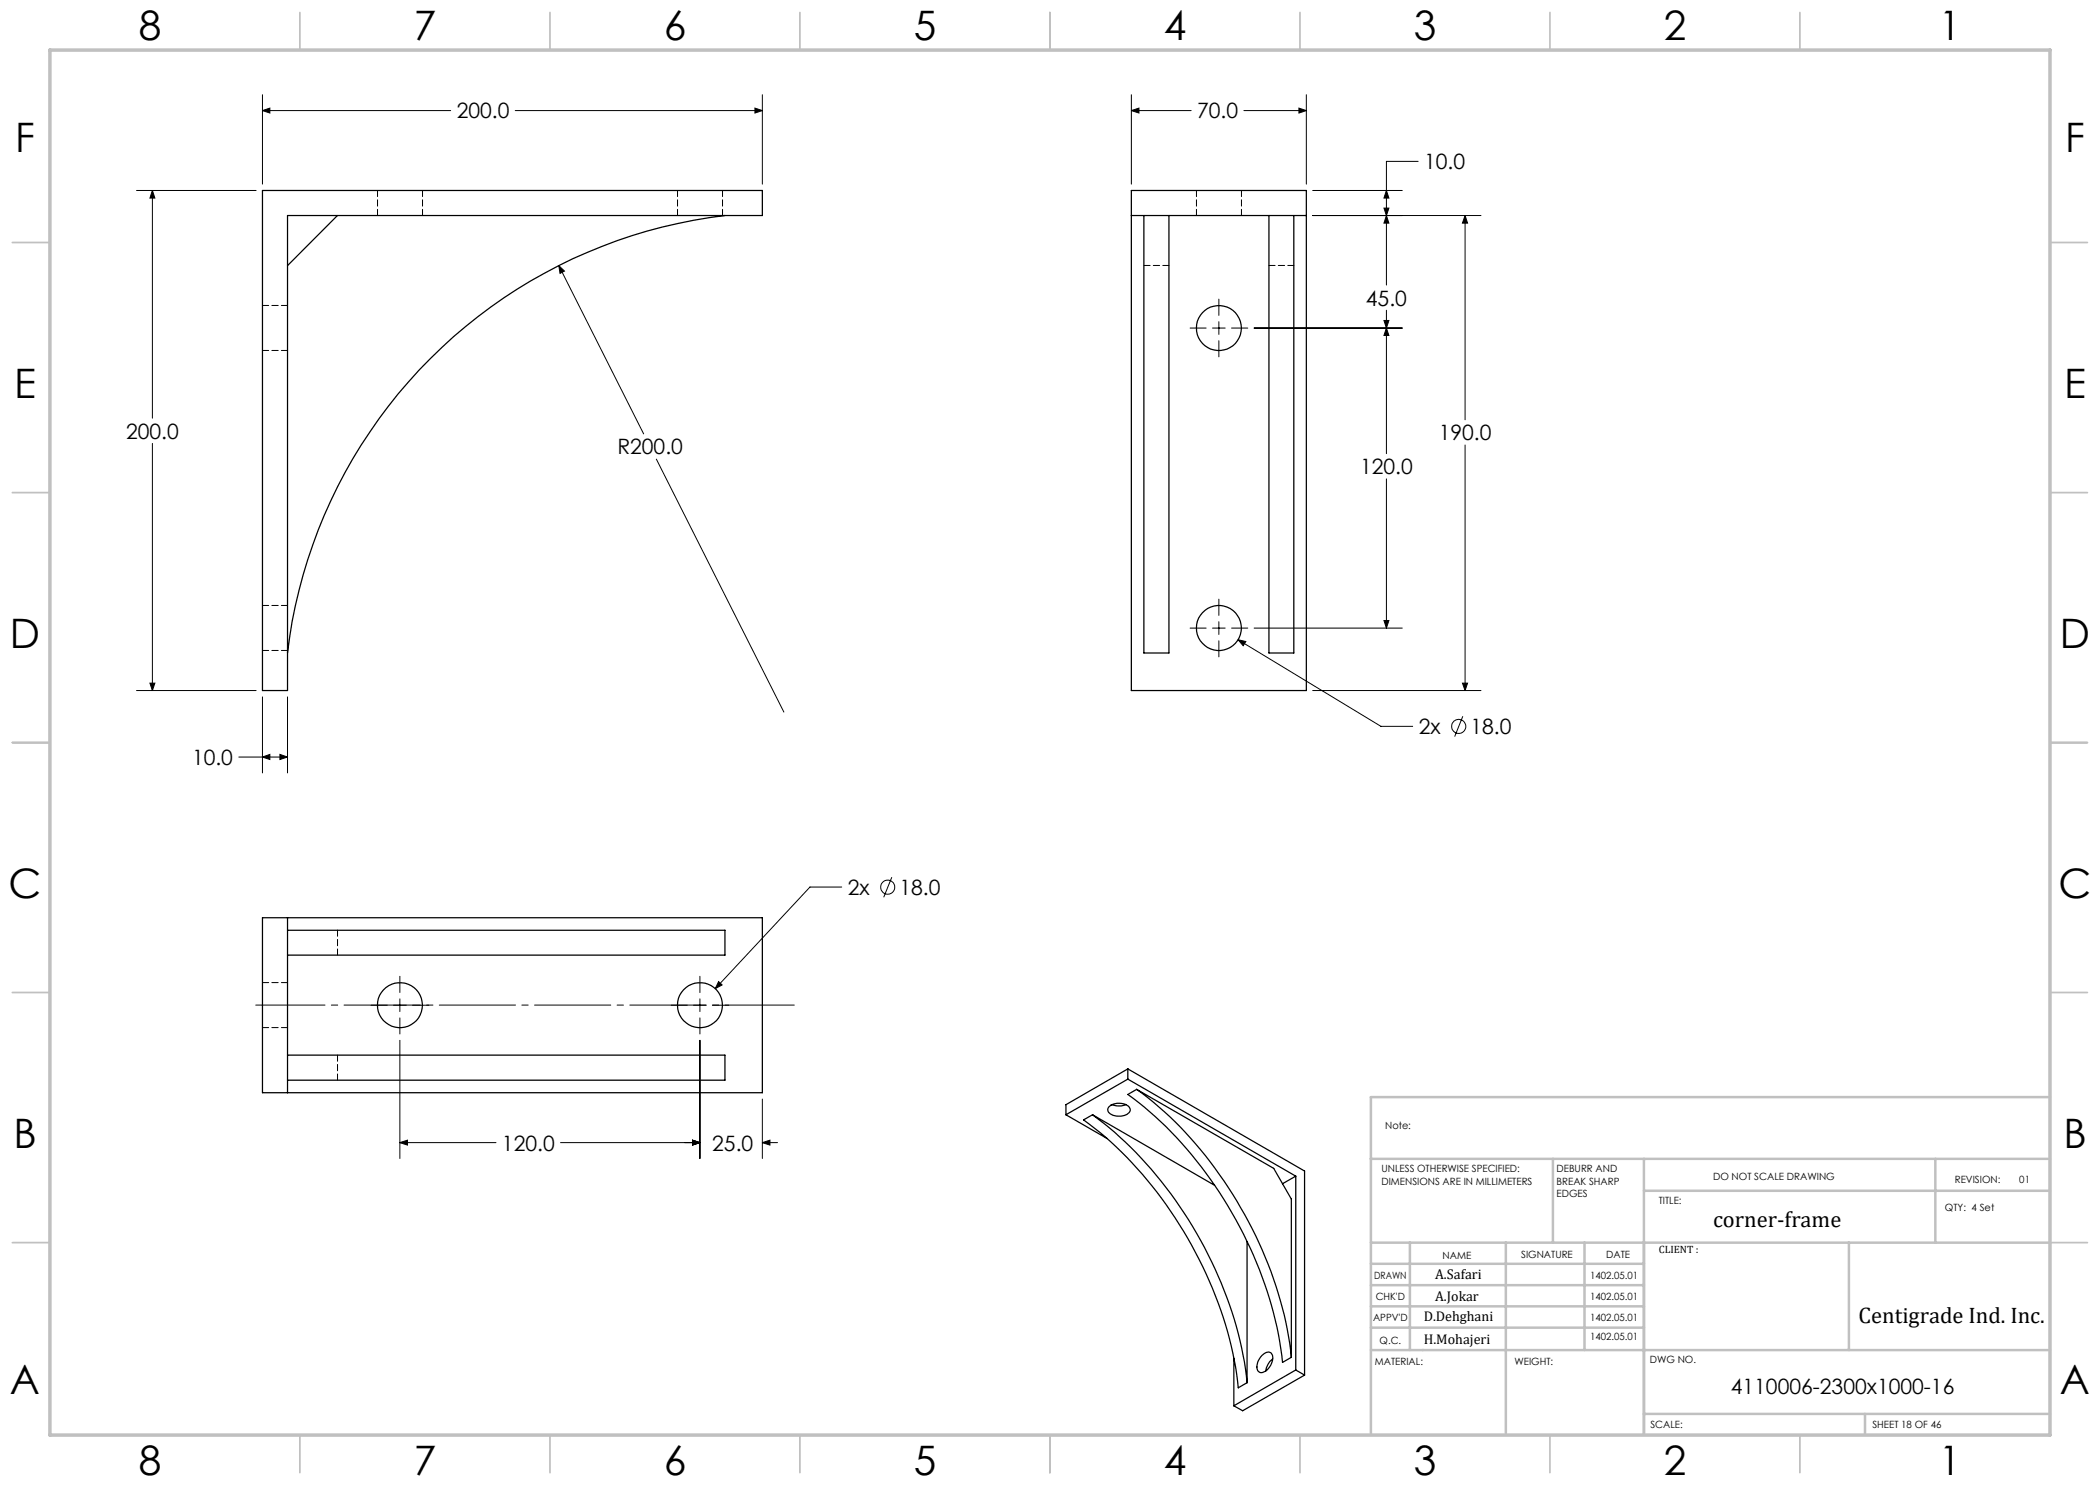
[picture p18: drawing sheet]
<svg xmlns="http://www.w3.org/2000/svg" width="420mm" height="297mm" viewBox="0 0 420 297" stroke-linecap="round" stroke-linejoin="round" font-family="sans-serif">
<defs><g id="words">
<g font-size="8.1">
<text x="27.8" y="8">8</text>
<text x="82.8" y="8">7</text>
<text x="132.8" y="8">6</text>
<text x="182.8" y="8">5</text>
<text x="232.8" y="8">4</text>
<text x="282.8" y="8">3</text>
<text x="332.8" y="8">2</text>
<text x="387.8" y="8">1</text>
<text x="3" y="30.4">F</text>
<text x="413" y="30.4">F</text>
<text x="2.8" y="79.6">E</text>
<text x="412.8" y="79.6">E</text>
<text x="2" y="129.6">D</text>
<text x="412" y="129.6">D</text>
<text x="1.7" y="179.6">C</text>
<text x="411.7" y="179.6">C</text>
<text x="2.7" y="229.6">B</text>
<text x="412.7" y="229.6">B</text>
<text x="2" y="278.9">A</text>
<text x="412" y="278.9">A</text>
<text x="27.8" y="295">8</text>
<text x="82.8" y="295">7</text>
<text x="132.8" y="295">6</text>
<text x="182.8" y="295">5</text>
<text x="232.8" y="295">4</text>
<text x="282.8" y="295">3</text>
<text x="332.8" y="295">2</text>
<text x="387.8" y="295">1</text>
</g>
<g font-size="4.5">
<text x="342.6" y="245.3">corner-frame</text>
<text x="371.7" y="264.6">Centigrade Ind. Inc.</text>
</g>
<g font-size="4.2">
<text x="91.3" y="23.7">200.0</text>
<text x="239.4" y="23.7">70.0</text>
<text x="284.8" y="33.9">10.0</text>
<text x="273.2" y="61.1">45.0</text>
<text x="25.2" y="87.8">200.0</text>
<text x="287.7" y="88.1">190.0</text>
<text x="123.5" y="90.9">R200.0</text>
<text x="272" y="94.8">120.0</text>
<text x="283.8" y="146.8">2x</text>
<text x="294.1" y="146.8">18.0</text>
<text x="38.4" y="153">10.0</text>
<text x="169.5" y="179">2x</text>
<text x="179.9" y="179">18.0</text>
<text x="100.4" y="230.1">120.0</text>
<text x="142.4" y="230.1">25.0</text>
<text x="346.2" y="278.8">4110006-2300x1000-16</text>
</g>
<g font-size="2.8">
<text x="287" y="255.9">A.Safari</text>
<text x="287" y="260.1">A.Jokar</text>
<text x="284.7" y="264.2">D.Dehghani</text>
<text x="284.7" y="268.7">H.Mohajeri</text>
</g>
<text font-size="2.1" x="331.8" y="250.7">CLIENT :</text>
<g font-size="2">
<text x="277" y="225.8">Note:</text>
<text x="276.3" y="234.5">UNLESS OTHERWISE SPECIFIED:</text>
<text x="276.3" y="237">DIMENSIONS ARE IN MILLIMETERS</text>
<text x="311.3" y="234.5">DEBURR AND</text>
<text x="311.3" y="237">BREAK SHARP</text>
<text x="311.3" y="239.5">EDGES</text>
<text x="342.6" y="236">DO NOT SCALE DRAWING</text>
<text x="391" y="236.6">REVISION:</text>
<text x="403.9" y="236.6">01</text>
<text x="331.8" y="240.8">TITLE:</text>
<text x="389" y="242.2">QTY: 4 Set</text>
<text x="288.5" y="251.7">NAME</text>
<text x="304.2" y="251.7">SIGNATURE</text>
<text x="321.2" y="251.7">DATE</text>
<text x="274.8" y="255.9">DRAWN</text>
<text x="318" y="255.9">1402.05.01</text>
<text x="275.1" y="260.1">CHK'D</text>
<text x="318" y="260.1">1402.05.01</text>
<text x="274.6" y="264.2">APPV'D</text>
<text x="275.9" y="268.7">Q.C.</text>
<text x="318" y="264.2">1402.05.01</text>
<text x="318" y="268">1402.05.01</text>
<text x="275" y="273">MATERIAL:</text>
<text x="302.9" y="273">WEIGHT:</text>
<text x="330" y="272.5">DWG NO.</text>
<text x="330.1" y="285.6">SCALE:</text>
<text x="374.5" y="285.6">SHEET 18 OF 46</text>
</g>
</g></defs>
<g fill="none" stroke="#000" stroke-width=".2">
<path d="M52.5 18.9v17.9M152.5 18.9v17.9M226.3 18.9v17.9M261.3 18.9v17.9M27.3 38.1h23.9M30.5 38.1v45.5M30.5 38.1l.5 1.5h-1zM52.5 22.1h37.6M52.5 22.1l1.5-.5v1zM103 22.1h49.5M151 21.6l1.5 .5-1.5 .5zM226.3 22.1l1.5-.5v1z"/>
<path d="M226.3 22.1h11.9M248.8 22.1h12.5M259.8 21.6l1.5 .5-1.5 .5zM262.5 38.1h18M277.3 38.1l.5 1.5h-1zM283.6 32.3h-6.3v24.7M111.8 53.1l1.1 1.1-.9 .5zM111.8 53.1l16.9 33.7M243.8 59.8v3.3M262.5 43.1h33.7M276.8 41.6h1l-.5 1.5zM277.3 43.1l.5 1.5h-1z"/>
<path d="M293 43.1l.5 1.5h-1zM293 43.1v40.9M238 65.6h3.2M242.5 65.6h2.5M243.8 64.3v2.6M243.8 68.2v3.2M246.3 65.6h3.3M250.8 65.6h29.7M276.8 64.1h1l-.5 1.5zM277.3 65.6l.5 1.5h-1zM277.3 62.1v28.6M30.5 88.7v49.4"/>
<path d="M131.3 91.8l25.5 50.6M277.3 95.8v29.8M293 89v49.1M243.8 119.8v3.3M27.3 138.1h23.9M30 136.6h1l-.5 1.5zM52.5 139.4v15.2M57.5 139.4v15.2M238 125.6h3.2M242.5 125.6h2.5M243.8 124.4v2.5M243.8 128.2v3.2"/>
<path d="M246.3 125.6h3.3M247.6 127.9l1.6 .4-.6 .8zM247.6 127.9l28.6 17.4h6.3M250.8 125.6h29.7M262.5 138.1h33.7M276.8 124.1h1l-.5 1.5zM292.5 136.6h1l-.5 1.5zM47.8 151.4h9.7M52.5 151.4l1.5-.5v1zM56 150.9l1.5 .5-1.5 .5zM292.6 143.3l-1.7 4M168.3 177.4h-6.3l-18.9 20.3"/>
<path d="M178.4 175.4l-1.7 4.1M80 195.3v3.2M80 199.8v2.5M140 195.3v3.2M140 199.8v2.5M143.7 196.3l.7 .7-1.3 .7zM74.2 201h3.2M78.7 201h2.5M80 208.1v23.6M80 203.6v3.2M82.5 201h3.3M134.2 201h3.2"/>
<path d="M138.7 201h2.6M140 203.6v3.2M140 208.1v23.6M142.5 201h3.3M152.5 219.8v11.9M80 228.5h19.2M80 228.5l1.5-.5v1zM112.1 228.5h27.9M138.5 228l1.5 .5-1.5 .5zM152.5 228.5l1.5-.5v1zM152.5 228.5h3"/>
<circle cx="291.7" cy="145.3" r="1.41"/>
<circle cx="177.5" cy="177.4" r="1.42"/>
</g>
<path d="M51.2 201h107.7" fill="none" stroke="#000" stroke-width=".2" stroke-dasharray="15.2 1.3 1.3 1.3" stroke-dashoffset="1.4"/>
<g fill="none" stroke="#c0c0c0" stroke-width=".35">
<path d="M60 2.5v7.5M110 2.5v7.5M160 2.5v7.5M210 2.5v7.5M260 2.5v7.5M310 2.5v7.5M360 2.5v7.5M2.5 48.5h7.5M410 48.5h7.5M2.5 98.5h7.5M410 98.5h7.5M2.5 148.5h7.5"/>
<path d="M410 148.5h7.5M2.5 198.5h7.5M410 198.5h7.5M2.5 248.5h7.5M410 248.5h7.5M60 287v7.5M110 287v7.5M160 287v7.5M210 287v7.5M260 287v7.5M310 287v7.5M360 287v7.5"/>
</g>
<g fill="none" stroke="#c0c0c0" stroke-width=".5">
<path d="M410 219.4h-135.8v67.4M274.2 231.8h135.8M310.6 231.8v16.7M328.8 231.8v55.2M328.8 238.2h81.2M387.1 231.8v16.7M274.2 248.5h135.8M274.2 257h54.6M274.2 252.8h54.6M282 248.5v21.5M301.2 248.5v38.3M316.9 248.5v21.5"/>
<path d="M369.8 248.5v21.5M274.2 265.5h54.6M274.2 261.3h54.6M274.2 270h135.8M328.8 282.8h81.2M373 282.8v4.2"/>
</g>
<path d="M10 10h400v277h-400z" fill="none" stroke="#c0c0c0" stroke-width=".7"/>
<path d="M30 136.6h1l-.5 1.5zM30.5 38.1l.5 1.5h-1zM52.5 22.1l1.5-.5v1zM151 21.6l1.5 .5-1.5 .5zM56 150.9l1.5 .5-1.5 .5zM52.5 151.4l1.5-.5v1zM111.8 53.1l.2 1.6 .9-.5zM226.3 22.1l1.5-.5v1zM259.8 21.6l1.5 .5-1.5 .5zM247.6 127.9l1 1.2 .6-.8zM277.3 38.1l.5 1.5h-1zM276.8 41.6h1l-.5 1.5zM277.3 43.1l.5 1.5h-1zM276.8 64.1h1l-.5 1.5zM277.3 65.6l.5 1.5h-1zM276.8 124.1h1l-.5 1.5zM292.5 136.6h1l-.5 1.5zM293 43.1l.5 1.5h-1zM143.7 196.3l-.6 1.4 1.3-.7zM152.5 228.5l1.5-.5v1zM138.5 228l1.5 .5-1.5 .5zM138.5 228l1.5 .5-1.5 .5zM80 228.5l1.5-.5v1z" fill="#000"/>
<g fill="none" stroke="#000" stroke-width=".25">
<path d="M52.5 38.1h100v5h-95v95h-5zM226.3 38.1h35v100h-35zM67.5 43.1l-10 10M145 43.1a100 100 0 0 0-87.5 87.5M226.3 43.1h35M228.8 43.1v87.5h5v-87.5M253.8 43.1v87.5h5v-87.5M52.5 183.5h100v35h-100zM57.5 186.1h87.5v4.9h-87.5M57.5 183.5v35M57.5 211h87.5v5h-87.5M225.6 213.8v2"/>
<path d="M225.6 213.8l35.3 20.4v40.8M225.6 215.8l33.6 19.4M225.6 215.8l-12.4 7.2M225.6 213.8l-12.4 7.1v2.1M227.3 217.9a78.8 78.8 0 0 1 25.1 32.1 73.3 73.3 0 0 1 5.9 21.5M227.3 217.9l-1.7 1a77.8 77.8 0 0 1 23.7 29.3 73.1 73.1 0 0 1 7.2 24.3l1.8-1M227.3 217.9l27.4 15.8 3.6 6.1v31.7M213.2 223l8.2 4.7M218.5 223a80.7 80.7 0 0 1 27.4 37.9 67.9 67.9 0 0 1 3.5 15.6M218.5 223l-1.8 1a79.6 79.6 0 0 1 26.3 35 68 68 0 0 1 4.7 18.6l1.7-1.1M218.5 223l24.4 14.1M221.8 221.3a3 3 0 0 1 4.2 .3 1.3 1.3 0 0 1-1.5 1.6 2.46 2.46 0 0 1-2.9-1.1v-.4z"/>
<path d="M222.4 220.9a4 4 0 0 0 2.8 0M259.2 235.2v38.8M259.2 235.2l-2.7 1.5M249.4 248.3v28.2M246.8 271.6v9.6M252.4 271.1a1.2 1.2 0 0 1 2.1-.1 3.1 3.1 0 0 1-2.3 3.5 1.38 1.38 0 0 1-.7-2zM254.5 271.8a3.7 3.7 0 0 0-1.3 2.4M259.2 274l1.7 1M259.2 274l-12.4 7.2M260.9 275l-12.4 7.1-1.7-.9"/>
<circle cx="243.8" cy="65.6" r="4.5"/>
<circle cx="243.8" cy="125.6" r="4.5"/>
<circle cx="80" cy="201" r="4.5"/>
<circle cx="140" cy="201" r="4.5"/>
</g>
<g fill="none" stroke="#000" stroke-width=".2" stroke-dasharray="1.3 .6">
<path d="M75.5 38.1v5M135.5 38.1v5M239.3 38.1v5M84.5 43.1v-5M144.5 43.1v-5M233.8 53.1h-5M248.3 43.1v-5M253.8 53.1h5M52.5 70.1h5M57.5 61.1h-5M52.5 130.1h5M57.5 121.1h-5"/>
<path d="M57.5 196.5h-5M67.5 191v-5M52.5 205.5h5M67.5 211v5"/>
</g>
<use href="#words"/>
</svg>
